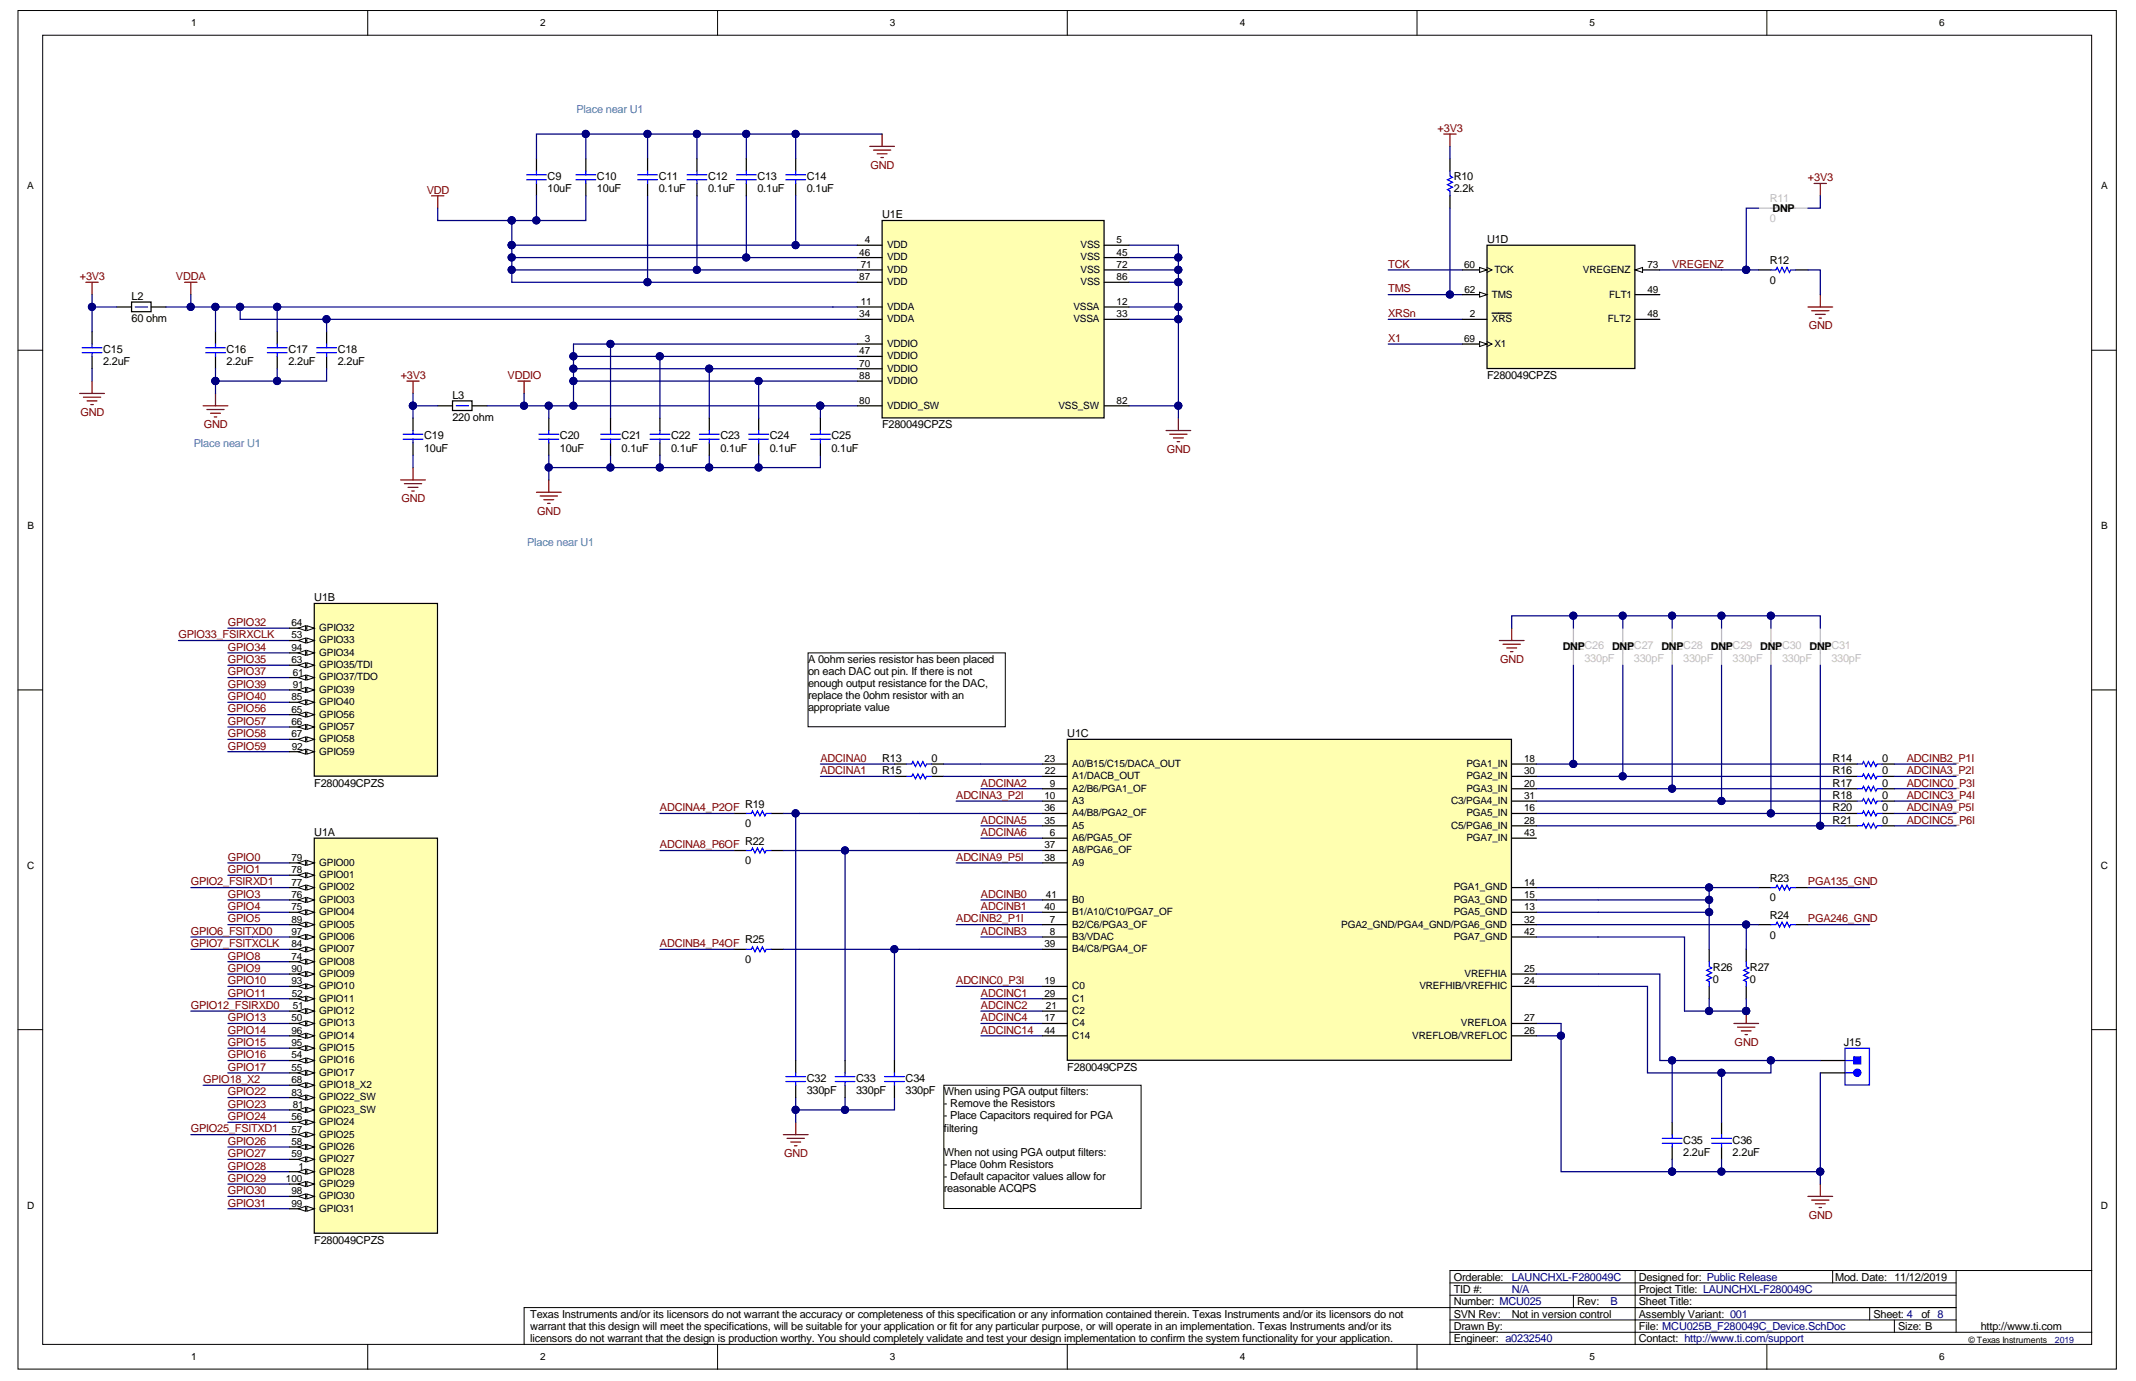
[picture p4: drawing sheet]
<svg xmlns="http://www.w3.org/2000/svg" width="432mm" height="279mm" viewBox="0 0 432 279" stroke-linecap="round" stroke-linejoin="round" font-family="sans-serif">
<defs><g id="words">
<g font-size="2.2" fill="#09f">
<text x="116.5" y="22.9">Place near U1</text>
<text x="39.2" y="90.3">Place near U1</text>
<text x="106.6" y="110.3">Place near U1</text>
</g>
<g font-size="2.2" fill="#800000">
<text x="290.6" y="26.7">+3V3</text>
<text x="176" y="34.1">GND</text>
<text x="86.3" y="39.1">VDD</text>
<text x="365.5" y="36.6">+3V3</text>
<text x="16.1" y="56.6">+3V3</text>
<text x="35.6" y="56.6">VDDA</text>
<text x="280.6" y="54.1">TCK</text>
<text x="280.6" y="59.1">TMS</text>
<text x="338" y="54.1">VREGENZ</text>
<text x="280.6" y="64.1">XRSn</text>
<text x="280.6" y="69.1">X1</text>
<text x="365.6" y="66.5">GND</text>
<text x="81" y="76.6">+3V3</text>
<text x="102.6" y="76.6">VDDIO</text>
<text x="16.3" y="84">GND</text>
<text x="41.2" y="86.5">GND</text>
<text x="235.9" y="91.5">GND</text>
<text x="81.1" y="101.5">GND</text>
<text x="108.6" y="104">GND</text>
<text x="36.1" y="129">GPIO33_FSIRXCLK</text>
<text x="46.1" y="126.5">GPIO32</text>
<text x="46.1" y="131.5">GPIO34</text>
<text x="46.1" y="134">GPIO35</text>
<text x="46.1" y="136.5">GPIO37</text>
<text x="303.2" y="133.9">GND</text>
<text x="46.1" y="139">GPIO39</text>
<text x="46.1" y="141.5">GPIO40</text>
<text x="46.1" y="144">GPIO56</text>
<text x="46.1" y="146.5">GPIO57</text>
<text x="46.1" y="149">GPIO58</text>
<text x="46.1" y="151.5">GPIO59</text>
<text x="165.8" y="154">ADCINA0</text>
<text x="385.5" y="154">ADCINB2_P1I</text>
<text x="165.8" y="156.4">ADCINA1</text>
<text x="193.3" y="161.4">ADCINA3_P2I</text>
<text x="198.3" y="158.9">ADCINA2</text>
<text x="385.5" y="156.4">ADCINA3_P2I</text>
<text x="385.5" y="158.9">ADCINC0_P3I</text>
<text x="385.5" y="161.4">ADCINC3_P4I</text>
<text x="133.4" y="163.9">ADCINA4_P2OF</text>
<text x="198.3" y="166.4">ADCINA5</text>
<text x="385.5" y="163.9">ADCINA9_P5I</text>
<text x="385.5" y="166.4">ADCINC5_P6I</text>
<text x="46.1" y="173.9">GPIO0</text>
<text x="133.4" y="171.4">ADCINA8_P6OF</text>
<text x="193.3" y="173.9">ADCINA9_P5I</text>
<text x="198.3" y="168.9">ADCINA6</text>
<text x="38.6" y="178.9">GPIO2_FSIRXD1</text>
<text x="46.1" y="176.4">GPIO1</text>
<text x="365.5" y="178.9">PGA135_GND</text>
<text x="46.1" y="181.4">GPIO3</text>
<text x="46.1" y="183.9">GPIO4</text>
<text x="198.3" y="181.4">ADCINB0</text>
<text x="198.3" y="183.9">ADCINB1</text>
<text x="38.6" y="188.9">GPIO6_FSITXD0</text>
<text x="38.6" y="191.4">GPIO7_FSITXCLK</text>
<text x="46.1" y="186.4">GPIO5</text>
<text x="133.4" y="191.4">ADCINB4_P4OF</text>
<text x="193.3" y="186.4">ADCINB2_P1I</text>
<text x="198.3" y="188.9">ADCINB3</text>
<text x="365.5" y="186.4">PGA246_GND</text>
<text x="46.1" y="193.9">GPIO8</text>
<text x="46.1" y="196.4">GPIO9</text>
<text x="38.6" y="203.9">GPIO12_FSIRXD0</text>
<text x="46.1" y="198.9">GPIO10</text>
<text x="46.1" y="201.4">GPIO11</text>
<text x="193.3" y="198.9">ADCINC0_P3I</text>
<text x="198.3" y="201.4">ADCINC1</text>
<text x="198.3" y="203.9">ADCINC2</text>
<text x="46.1" y="206.4">GPIO13</text>
<text x="46.1" y="208.9">GPIO14</text>
<text x="198.3" y="206.4">ADCINC4</text>
<text x="198.3" y="208.9">ADCINC14</text>
<text x="46.1" y="211.4">GPIO15</text>
<text x="46.1" y="213.9">GPIO16</text>
<text x="350.7" y="211.3">GND</text>
<text x="41.1" y="218.8">GPIO18_X2</text>
<text x="46.1" y="216.4">GPIO17</text>
<text x="46.1" y="221.3">GPIO22</text>
<text x="46.1" y="223.8">GPIO23</text>
<text x="46.1" y="226.3">GPIO24</text>
<text x="38.6" y="228.8">GPIO25_FSITXD1</text>
<text x="46.1" y="231.3">GPIO26</text>
<text x="46.1" y="233.8">GPIO27</text>
<text x="158.5" y="233.8">GND</text>
<text x="46.1" y="236.3">GPIO28</text>
<text x="46.1" y="238.8">GPIO29</text>
<text x="46.1" y="241.3">GPIO30</text>
<text x="46.1" y="243.8">GPIO31</text>
<text x="365.6" y="246.3">GND</text>
</g>
<g font-size="2.2">
<text x="110.7" y="38.9">10uF</text>
<text x="110.7" y="36.4">C9</text>
<text x="120.7" y="38.9">10uF</text>
<text x="120.7" y="36.4">C10</text>
<text x="133.2" y="38.9">0.1uF</text>
<text x="133.2" y="36.4">C11</text>
<text x="143.1" y="38.9">0.1uF</text>
<text x="143.1" y="36.4">C12</text>
<text x="153.1" y="38.9">0.1uF</text>
<text x="153.1" y="36.4">C13</text>
<text x="163.1" y="38.9">0.1uF</text>
<text x="163.1" y="36.4">C14</text>
<text x="293.9" y="38.9">2.2k</text>
<text x="293.9" y="36.4">R10</text>
<text x="178.3" y="44.1">U1E</text>
<text x="358.3" y="42.8">DNP</text>
<text x="300.6" y="49.1">U1D</text>
<text x="357.8" y="53.4">R12</text>
<text x="357.8" y="57.4">0</text>
<text x="26.6" y="65.1">60 ohm</text>
<text x="26.6" y="60.6">L2</text>
<text x="20.9" y="71.3">C15</text>
<text x="45.8" y="71.3">C16</text>
<text x="58.3" y="71.3">C17</text>
<text x="68.3" y="71.3">C18</text>
<text x="20.9" y="73.8">2.2uF</text>
<text x="45.8" y="73.8">2.2uF</text>
<text x="58.3" y="73.8">2.2uF</text>
<text x="68.3" y="73.8">2.2uF</text>
<text x="300.6" y="76.6">F280049CPZS</text>
<text x="91.5" y="80.6">L3</text>
<text x="85.7" y="88.8">C19</text>
<text x="91.5" y="85.1">220 ohm</text>
<text x="113.2" y="88.8">C20</text>
<text x="125.7" y="88.8">C21</text>
<text x="135.6" y="88.8">C22</text>
<text x="145.6" y="88.8">C23</text>
<text x="155.6" y="88.8">C24</text>
<text x="168.1" y="88.8">C25</text>
<text x="178.3" y="86.6">F280049CPZS</text>
<text x="85.7" y="91.3">10uF</text>
<text x="113.2" y="91.3">10uF</text>
<text x="125.7" y="91.3">0.1uF</text>
<text x="135.6" y="91.3">0.1uF</text>
<text x="145.6" y="91.3">0.1uF</text>
<text x="155.6" y="91.3">0.1uF</text>
<text x="168.1" y="91.3">0.1uF</text>
<text x="63.5" y="121.5">U1B</text>
<text x="315.9" y="131.4">DNPC26</text>
<text x="325.9" y="131.4">DNPC27</text>
<text x="335.9" y="131.4">DNPC28</text>
<text x="345.8" y="131.4">DNPC29</text>
<text x="355.8" y="131.4">DNPC30</text>
<text x="365.8" y="131.4">DNPC31</text>
<text x="163.3" y="133.9">A 0ohm series resistor has been placed</text>
<text x="163.3" y="136.4">on each DAC out pin. If there is not</text>
<text x="163.3" y="138.8">enough output resistance for the DAC,</text>
<text x="163.3" y="141.3">replace the 0ohm resistor with an</text>
<text x="163.3" y="143.7">appropriate value</text>
<text x="215.8" y="149">U1C</text>
<text x="178.3" y="154">R13</text>
<text x="188.3" y="154">0</text>
<text x="370.5" y="154">R14</text>
<text x="380.5" y="154">0</text>
<text x="63.5" y="158.9">F280049CPZS</text>
<text x="178.3" y="156.4">R15</text>
<text x="188.3" y="156.4">0</text>
<text x="370.5" y="156.4">R16</text>
<text x="370.5" y="158.9">R17</text>
<text x="370.5" y="161.4">R18</text>
<text x="380.5" y="156.4">0</text>
<text x="380.5" y="158.9">0</text>
<text x="380.5" y="161.4">0</text>
<text x="150.6" y="167.2">0</text>
<text x="150.6" y="163.2">R19</text>
<text x="370.5" y="163.9">R20</text>
<text x="370.5" y="166.4">R21</text>
<text x="380.5" y="163.9">0</text>
<text x="380.5" y="166.4">0</text>
<text x="63.5" y="168.9">U1A</text>
<text x="150.6" y="170.7">R22</text>
<text x="150.6" y="174.7">0</text>
<text x="357.8" y="178.2">R23</text>
<text x="357.8" y="185.7">R24</text>
<text x="357.8" y="182.2">0</text>
<text x="150.6" y="190.6">R25</text>
<text x="357.8" y="189.6">0</text>
<text x="150.6" y="194.6">0</text>
<text x="346.3" y="196.1">R26</text>
<text x="353.8" y="196.1">R27</text>
<text x="346.3" y="198.6">0</text>
<text x="353.8" y="198.6">0</text>
<text x="372.7" y="211.4">J15</text>
<text x="163.1" y="221.1">330pF</text>
<text x="163.1" y="218.6">C32</text>
<text x="173.1" y="221.1">330pF</text>
<text x="173.1" y="218.6">C33</text>
<text x="183.1" y="221.1">330pF</text>
<text x="183.1" y="218.6">C34</text>
<text x="190.8" y="221.3">When using PGA output filters:</text>
<text x="215.8" y="216.4">F280049CPZS</text>
<text x="190.8" y="223.7">- Remove the Resistors</text>
<text x="190.8" y="226.2">- Place Capacitors required for PGA</text>
<text x="190.8" y="228.6">filtering</text>
<text x="190.8" y="233.5">When not using PGA output filters:</text>
<text x="340.3" y="233.6">2.2uF</text>
<text x="340.3" y="231.1">C35</text>
<text x="350.3" y="233.6">2.2uF</text>
<text x="350.3" y="231.1">C36</text>
<text x="190.8" y="236">- Place 0ohm Resistors</text>
<text x="190.8" y="238.4">- Default capacitor values allow for</text>
<text x="190.8" y="240.9">reasonable ACQPS</text>
<text x="63.5" y="251.3">F280049CPZS</text>
<text x="293.9" y="263.8">Number: MCU025</text>
<text x="293.9" y="261.3">TID #:</text>
<text x="293.9" y="258.8">Orderable:</text>
<text x="318.8" y="263.8">Rev:</text>
<text x="331.3" y="263.8">Sheet Title:</text>
<text x="331.3" y="261.3">Project Title: LAUNCHXL-F280049C</text>
<text x="331.3" y="258.8">Designed for: Public Release</text>
<text x="371" y="258.8">Mod. Date: 11/12/2019</text>
<text x="107.2" y="266.2">Texas Instruments and/or its licensors do not warrant the accuracy or completeness of this specification or any information contained therein. Texas Instruments and/or its licensors do not</text>
<text x="107.2" y="268.7">warrant that this design will meet the specifications, will be suitable for your application or fit for any particular purpose, or will operate in an implementation. Texas Instruments and/or its</text>
<text x="293.9" y="268.8">Drawn By:</text>
<text x="293.9" y="266.3">SVN Rev:</text>
<text x="305.6" y="266.3">Not in version control</text>
<text x="331.3" y="268.8">File: MCU025B_F280049C_Device.SchDoc</text>
<text x="331.3" y="266.3">Assembly Variant: 001</text>
<text x="378.7" y="266.3">Sheet: 4</text>
<text x="383.7" y="268.8">Size: B</text>
<text x="388.4" y="266.3">of 8</text>
<text x="400.4" y="268.8">http://www.ti.com</text>
<text x="107.2" y="271.1">licensors do not warrant that the design is production worthy. You should completely validate and test your design implementation to confirm the system functionality for your application.</text>
<text x="293.9" y="271.3">Engineer: a0232540</text>
<text x="331.3" y="271.3">Contact: http://www.ti.com/support</text>
</g>
<g font-size="2.2" fill="#c0bebc">
<text x="357.8" y="40.9">R11</text>
<text x="357.8" y="44.9">0</text>
<text x="320.3" y="133.7">330pF</text>
<text x="330.3" y="133.7">330pF</text>
<text x="340.3" y="133.7">330pF</text>
<text x="350.3" y="133.7">330pF</text>
<text x="360.2" y="133.7">330pF</text>
<text x="370.2" y="133.7">330pF</text>
</g>
<g font-size="2.2" fill="#000080">
<text x="305.6" y="261.3">N/A</text>
<text x="305.6" y="258.8">LAUNCHXL-F280049C</text>
<text x="325.6" y="263.8">B</text>
</g>
<g font-size="2">
<text x="38.6" y="5.3">1</text>
<text x="109.2" y="5.3">2</text>
<text x="179.9" y="5.3">3</text>
<text x="250.6" y="5.3">4</text>
<text x="321.3" y="5.3">5</text>
<text x="392" y="5.3">6</text>
<text x="5.5" y="38.3">A</text>
<text x="424.7" y="38.3">A</text>
<text x="173.7" y="51.6">46</text>
<text x="174.8" y="49.1">4</text>
<text x="179.3" y="52.6">VDD</text>
<text x="179.3" y="50.1">VDD</text>
<text x="218.5" y="50.1">VSS</text>
<text x="218.5" y="52.6">VSS</text>
<text x="225.7" y="49.1">5</text>
<text x="225.7" y="51.6">45</text>
<text x="173.7" y="56.6">87</text>
<text x="174" y="54.1">71</text>
<text x="179.3" y="57.6">VDD</text>
<text x="179.3" y="55.1">VDD</text>
<text x="218.5" y="55.1">VSS</text>
<text x="218.5" y="57.6">VSS</text>
<text x="225.7" y="54.1">72</text>
<text x="225.7" y="56.6">86</text>
<text x="296" y="54.1">60</text>
<text x="296" y="59.1">62</text>
<text x="302.1" y="55.1">TCK</text>
<text x="320" y="55.1">VREGENZ</text>
<text x="333" y="59.1">49</text>
<text x="333" y="54.1">73</text>
<text x="173.7" y="64.1">34</text>
<text x="174" y="61.6">11</text>
<text x="179.3" y="62.6">VDDA</text>
<text x="179.3" y="65.1">VDDA</text>
<text x="217" y="62.6">VSSA</text>
<text x="217" y="65.1">VSSA</text>
<text x="225.7" y="61.6">12</text>
<text x="225.7" y="64.1">33</text>
<text x="297.1" y="64.1">2</text>
<text x="301.6" y="60.1">TMS</text>
<text x="301.6" y="65.1">XRS</text>
<text x="325.1" y="65.1">FLT2</text>
<text x="325.3" y="60.1">FLT1</text>
<text x="333" y="64.1">48</text>
<text x="173.7" y="71.6">47</text>
<text x="174.8" y="69.1">3</text>
<text x="179.3" y="70.1">VDDIO</text>
<text x="296" y="69.1">69</text>
<text x="302.1" y="70.1">X1</text>
<text x="173.7" y="76.6">88</text>
<text x="173.7" y="74.1">70</text>
<text x="179.3" y="77.6">VDDIO</text>
<text x="179.3" y="75.1">VDDIO</text>
<text x="179.3" y="72.6">VDDIO</text>
<text x="173.7" y="81.6">80</text>
<text x="179.3" y="82.6">VDDIO_SW</text>
<text x="214" y="82.6">VSS_SW</text>
<text x="225.7" y="81.6">82</text>
<text x="5.5" y="106.9">B</text>
<text x="424.8" y="106.9">B</text>
<text x="58.9" y="129">53</text>
<text x="58.9" y="126.5">64</text>
<text x="58.9" y="131.5">94</text>
<text x="64.5" y="130">GPIO33</text>
<text x="64.5" y="127.5">GPIO32</text>
<text x="58.9" y="134">63</text>
<text x="59.2" y="136.5">61</text>
<text x="64.5" y="135">GPIO35/TDI</text>
<text x="64.5" y="132.5">GPIO34</text>
<text x="64.5" y="137.5">GPIO37/TDO</text>
<text x="58.9" y="144">65</text>
<text x="58.9" y="141.5">85</text>
<text x="59.2" y="139">91</text>
<text x="64.5" y="140">GPIO39</text>
<text x="64.5" y="142.5">GPIO40</text>
<text x="58.9" y="149">67</text>
<text x="58.9" y="146.5">66</text>
<text x="64.5" y="150">GPIO58</text>
<text x="64.5" y="145">GPIO56</text>
<text x="64.5" y="147.5">GPIO57</text>
<text x="59" y="151.5">92</text>
<text x="64.5" y="152.5">GPIO59</text>
<text x="211.1" y="154">23</text>
<text x="216.8" y="155">A0/B15/C15/DACA_OUT</text>
<text x="296.4" y="155">PGA1_IN</text>
<text x="308.1" y="154">18</text>
<text x="211.1" y="161.5">10</text>
<text x="211.2" y="156.5">22</text>
<text x="212.2" y="159">9</text>
<text x="216.8" y="157.5">A1/DACB_OUT</text>
<text x="216.8" y="160">A2/B6/PGA1_OF</text>
<text x="296.4" y="157.5">PGA2_IN</text>
<text x="296.4" y="160">PGA3_IN</text>
<text x="308.1" y="156.5">30</text>
<text x="308.1" y="161.5">31</text>
<text x="308.1" y="159">20</text>
<text x="211.1" y="166.4">35</text>
<text x="211.1" y="164">36</text>
<text x="216.8" y="167.4">A5</text>
<text x="216.8" y="165">A4/B8/PGA2_OF</text>
<text x="216.8" y="162.5">A3</text>
<text x="293.3" y="167.4">C5/PGA6_IN</text>
<text x="293.3" y="162.5">C3/PGA4_IN</text>
<text x="296.4" y="165">PGA5_IN</text>
<text x="308.1" y="166.4">28</text>
<text x="308.1" y="164">16</text>
<text x="58.9" y="173.9">79</text>
<text x="211.1" y="171.4">37</text>
<text x="211.1" y="173.9">38</text>
<text x="212.2" y="168.9">6</text>
<text x="216.8" y="169.9">A6/PGA5_OF</text>
<text x="216.8" y="172.4">A8/PGA6_OF</text>
<text x="296.4" y="169.9">PGA7_IN</text>
<text x="308.1" y="168.9">43</text>
<text x="5.5" y="175.6">C</text>
<text x="58.9" y="176.4">78</text>
<text x="58.9" y="178.9">77</text>
<text x="64.5" y="174.9">GPIO00</text>
<text x="64.5" y="177.4">GPIO01</text>
<text x="64.5" y="179.9">GPIO02</text>
<text x="216.8" y="174.9">A9</text>
<text x="293.9" y="179.9">PGA1_GND</text>
<text x="308.1" y="178.9">14</text>
<text x="424.7" y="175.6">C</text>
<text x="58.9" y="183.9">75</text>
<text x="58.9" y="181.4">76</text>
<text x="64.5" y="184.9">GPIO04</text>
<text x="64.5" y="182.4">GPIO03</text>
<text x="211.1" y="183.9">40</text>
<text x="211.4" y="181.4">41</text>
<text x="216.8" y="184.9">B1/A10/C10/PGA7_OF</text>
<text x="216.8" y="182.4">B0</text>
<text x="293.9" y="184.9">PGA5_GND</text>
<text x="293.9" y="182.4">PGA3_GND</text>
<text x="308.1" y="183.9">13</text>
<text x="308.1" y="181.4">15</text>
<text x="58.9" y="188.9">97</text>
<text x="58.9" y="186.4">89</text>
<text x="58.9" y="191.4">84</text>
<text x="64.5" y="189.9">GPIO06</text>
<text x="64.5" y="187.4">GPIO05</text>
<text x="211.1" y="191.4">39</text>
<text x="212.2" y="186.4">7</text>
<text x="212.2" y="188.9">8</text>
<text x="216.8" y="187.4">B2/C6/PGA3_OF</text>
<text x="216.8" y="189.9">B3/VDAC</text>
<text x="271.1" y="187.4">PGA2_GND/PGA4_GND/PGA6_GND</text>
<text x="293.9" y="189.9">PGA7_GND</text>
<text x="308.1" y="186.4">32</text>
<text x="308.1" y="188.9">42</text>
<text x="58.9" y="196.4">90</text>
<text x="58.9" y="193.9">74</text>
<text x="64.5" y="197.4">GPIO09</text>
<text x="64.5" y="192.4">GPIO07</text>
<text x="64.5" y="194.9">GPIO08</text>
<text x="216.8" y="192.4">B4/C8/PGA4_OF</text>
<text x="296.1" y="197.4">VREFHIA</text>
<text x="308.1" y="196.4">25</text>
<text x="58.9" y="198.9">93</text>
<text x="59" y="201.4">52</text>
<text x="59.2" y="203.9">51</text>
<text x="64.5" y="199.9">GPIO10</text>
<text x="64.5" y="202.4">GPIO11</text>
<text x="211.1" y="201.4">29</text>
<text x="211.1" y="198.9">19</text>
<text x="211.4" y="203.9">21</text>
<text x="216.8" y="202.4">C1</text>
<text x="216.8" y="199.9">C0</text>
<text x="286.9" y="199.9">VREFHIB/VREFHIC</text>
<text x="308.1" y="198.9">24</text>
<text x="58.9" y="208.9">96</text>
<text x="58.9" y="206.4">50</text>
<text x="64.5" y="209.9">GPIO14</text>
<text x="64.5" y="204.9">GPIO12</text>
<text x="64.5" y="207.4">GPIO13</text>
<text x="211.1" y="208.9">44</text>
<text x="211.1" y="206.4">17</text>
<text x="216.8" y="204.9">C2</text>
<text x="216.8" y="209.9">C14</text>
<text x="216.8" y="207.4">C4</text>
<text x="285.5" y="209.9">VREFLOB/VREFLOC</text>
<text x="295.3" y="207.4">VREFLOA</text>
<text x="308.1" y="208.9">26</text>
<text x="308.1" y="206.4">27</text>
<text x="58.9" y="211.4">95</text>
<text x="58.9" y="213.9">54</text>
<text x="64.5" y="212.4">GPIO15</text>
<text x="64.5" y="214.9">GPIO16</text>
<text x="58.9" y="216.4">55</text>
<text x="58.9" y="221.4">83</text>
<text x="58.9" y="218.9">68</text>
<text x="64.5" y="217.4">GPIO17</text>
<text x="64.5" y="219.9">GPIO18_X2</text>
<text x="58.9" y="226.4">56</text>
<text x="59.2" y="223.9">81</text>
<text x="64.5" y="222.4">GPIO22_SW</text>
<text x="64.5" y="227.4">GPIO24</text>
<text x="64.5" y="224.9">GPIO23_SW</text>
<text x="58.9" y="228.9">57</text>
<text x="58.9" y="233.8">59</text>
<text x="58.9" y="231.3">58</text>
<text x="64.5" y="229.8">GPIO25</text>
<text x="64.5" y="232.3">GPIO26</text>
<text x="57.8" y="238.8">100</text>
<text x="60.3" y="236.3">1</text>
<text x="64.5" y="237.3">GPIO28</text>
<text x="64.5" y="239.8">GPIO29</text>
<text x="64.5" y="234.8">GPIO27</text>
<text x="5.5" y="244.2">D</text>
<text x="58.9" y="241.3">98</text>
<text x="58.9" y="243.8">99</text>
<text x="64.5" y="242.3">GPIO30</text>
<text x="64.5" y="244.8">GPIO31</text>
<text x="424.7" y="244.2">D</text>
<text x="38.6" y="274.9">1</text>
<text x="109.2" y="274.9">2</text>
<text x="179.9" y="274.9">3</text>
<text x="250.6" y="274.9">4</text>
<text x="321.3" y="274.9">5</text>
<text x="392" y="274.9">6</text>
</g>
<text font-size="1.8" x="397.9" y="271.3">© Texas Instruments</text>
<text font-size="1.8" fill="#000080" x="415.4" y="271.3">2019</text>
</g></defs>
<g fill="#fff" stroke="#000" stroke-width=".2">
<path d="M3.6 2.1h424.2v274.5h-424.2z"/>
<path d="M8.6 7.1h414.2v264.6h-414.2z"/>
</g>
<g fill="none" stroke="#000" stroke-width=".2">
<path d="M74.3 2.1v5M145.1 2.1v5M215.8 2.1v5M286.5 2.1v5M357.2 2.1v5M3.6 70.8h5M422.9 70.8h5M3.6 139.4h5M422.9 139.4h5M3.6 208.1h5M422.9 208.1h5M293.1 259.2h102.3"/>
<path d="M330.5 256.7h-37.4v15M370.5 256.7v2.5M395.4 256.7v12.5M422.9 256.7h-92.4v15M74.3 271.7v5M145.1 271.7v5M215.8 271.7v5M286.5 271.7v5M293.1 269.2h129.8M293.1 266.7h102.3M293.1 261.7h102.3M318.1 261.7v2.5"/>
<path d="M357.2 271.7v5M378 264.2v2.5M383 266.7v2.5M395.4 264.2h-289.4v7.5"/>
</g>
<g fill="none" stroke="#000080" stroke-width=".25">
<path d="M108.4 39.6v5h-4.9M118.4 39.6v5h-10M118.4 27.1v5M130.9 39.6v17.4h42.4M130.9 27.1h-22.5v5M140.9 39.6v14.9h32.4M140.9 27.1v5M150.9 39.6v12.4h22.4M150.9 27.1v5M160.9 39.6v10h12.4M160.9 27.1v5M178.3 27.1h-47.4v5"/>
<path d="M293.1 29.6v2.5M368 39.6v2.5h-2.5M18.6 59.5v2.5M38.6 59.5v2.5M88.5 42.1v2.5h15M103.5 49.6v7.4h27.4M103.5 54.5h37.4M103.5 49.6h57.4M103.5 52h47.4M103.5 44.6v5M228.2 57h10v5M228.2 49.6h10v7.4"/>
<path d="M228.2 54.5h10M228.2 52h10M280.6 59.5h15M280.6 54.5h15M293.1 42.1v17.4M335.5 54.5h20M355.5 42.1h-2.5v12.4M365.5 54.5h2.5v5M18.6 74.5v2.5M23.6 62h-5v5M33.6 62h139.7M43.6 62v5"/>
<path d="M43.6 74.5v5M48.6 62v2.5h124.7M56 62v5M56 74.5v2.5M66 74.5v2.5h-22.4M66 64.5v2.5M83.5 79.5v2.5h5M106 79.5v2.5M115.9 72h17.5M115.9 74.5h27.5M115.9 77h37.5M123.4 69.5h-7.5v12.5"/>
<path d="M173.3 74.5h-29.9v10M173.3 72h-39.9v12.5M173.3 69.5h-49.9v15M173.3 77h-19.9v7.5M228.2 62h10v22.5M228.2 64.5h10M280.6 64.5h15M280.6 69.5h15M83.5 92v2.5M98.5 82h67.3M110.9 92v5M110.9 82v2.5"/>
<path d="M123.4 92v2.5M133.4 92v2.5M143.4 92v2.5M165.8 92v2.5h-54.9M165.8 82v2.5M165.8 82h7.5M228.2 82h10M36.1 129.4h12.5M46.1 136.9h12.4M46.1 139.4h12.4M46.1 131.9h12.4M46.1 134.4h12.4"/>
<path d="M46.1 126.9h12.4M46.1 141.9h12.4M46.1 146.9h12.4M46.1 149.4h12.4M46.1 151.9h12.4M46.1 144.4h12.4M198.3 154.4h12.5M198.3 159.4h12.5M198.3 156.9h12.5M38.6 179.3h19.9M46.1 174.4h12.4M46.1 176.9h12.4"/>
<path d="M185.8 171.9h25M185.8 164.4h25M193.3 174.4h17.5M193.3 161.9h17.5M198.3 169.4h12.5M198.3 166.9h12.5M310.6 179.3h12.5M38.6 189.3h12.5M38.6 191.8h12.5M46.1 194.3h12.4M46.1 181.8h12.4M46.1 184.3h12.4"/>
<path d="M46.1 186.8h12.4M46.1 196.8h12.4M46.1 199.3h12.4M185.8 191.8h25M193.3 186.8h17.5M193.3 199.3h17.5M198.3 189.3h12.5M198.3 181.8h12.5M198.3 184.3h12.5M310.6 189.3h12.5M310.6 181.8h12.5M310.6 184.3h12.5"/>
<path d="M310.6 196.8h12.5M310.6 199.3h12.5M365.5 186.8h12.5M38.6 204.3h12.5M41.1 219.3h17.4M46.1 201.8h12.4M46.1 211.8h12.4M46.1 214.3h12.4M46.1 216.8h12.4M46.1 206.8h12.4M46.1 209.3h12.4M198.3 201.8h12.5"/>
<path d="M198.3 204.3h12.5M198.3 206.8h12.5M198.3 209.3h12.5M38.6 229.3h19.9M46.1 221.8h12.4M46.1 224.3h12.4M46.1 234.3h12.4M46.1 236.8h12.4M46.1 239.3h12.4M46.1 226.8h12.4M46.1 231.8h12.4M46.1 241.7h12.4"/>
<path d="M46.1 244.2h12.4"/>
</g>
<g fill="none" stroke="#000" stroke-width=".25">
<path d="M108.4 32.1v2.5M108.4 37.1v2.5M118.4 32.1v2.5M118.4 37.1v2.5M130.9 32.1v2.5M130.9 37.1v2.5M140.9 32.1v2.5M140.9 37.1v2.5M150.9 32.1v2.5M150.9 37.1v2.5M160.9 32.1v2.5M160.9 37.1v2.5"/>
<path d="M293.1 32.1v2.5M293.1 39.6v2.5M355.5 54.5h2.5M363 54.5h2.5M18.6 67v2.5M18.6 72v2.5M23.6 62h3M26.6 61h3.9v2h-3.9zM30.6 62h3M43.6 67v2.5M43.6 72v2.5M56 67v2.5"/>
<path d="M56 72v2.5M66 67v2.5M66 72v2.5M83.5 84.5v2.5M83.5 89.5v2.5M88.5 82h3M91.5 81h3.9v1.9h-3.9zM95.5 82h3M110.9 84.5v2.5M110.9 89.5v2.5M123.4 84.5v2.5M123.4 89.5v2.5"/>
<path d="M133.4 84.5v2.5M133.4 89.5v2.5M143.4 84.5v2.5M143.4 89.5v2.5M153.4 84.5v2.5M153.4 89.5v2.5M165.8 84.5v2.5M165.8 89.5v2.5M338 226.8v2.5M338 231.8v2.5M348 226.8v2.5M348 231.8v2.5"/>
</g>
<g fill="none" stroke="#00f" stroke-width=".25">
<path d="M106.5 36.3h3.9M106.5 35.3h3.9M108.4 34.6v.7M108.4 36.3v.8M116.4 36.3h4M116.4 35.3h4M118.4 34.6v.7M118.4 36.3v.8M128.9 36.3h4M128.9 35.3h4M130.9 34.6v.7M130.9 36.3v.8"/>
<path d="M138.9 36.3h4M138.9 35.3h4M140.9 34.6v.7M140.9 36.3v.8M148.9 36.3h4M148.9 35.3h4M150.9 34.6v.7M150.9 36.3v.8M158.9 36.3h4M158.9 35.3h4M160.9 34.6v.7M160.9 36.3v.8"/>
<path d="M293.1 34.6v1l.5 .2-1 .5 1 .5-1 .5 1 .5-1 .5 .5 .3v1M358 54.5h1l.2-.5 .5 1 .5-1 .5 1 .5-1 .5 1 .3-.5h1M16.6 70.3h4M16.6 71.3h4M18.6 69.5v.8M18.6 71.3v.7M27.3 62h2.5M41.6 70.3h4M41.6 71.3h4M43.6 69.5v.8M43.6 71.3v.7M54 70.3h4"/>
<path d="M54 71.3h4M56 69.5v.8M56 71.3v.7M64 70.3h4M64 71.3h4M66 69.5v.8M66 71.3v.7M81.5 88.7h4M81.5 87.7h4M83.5 87v.7M83.5 88.7v.8M92.2 82h2.5"/>
<path d="M108.9 88.7h4M108.9 87.7h4M110.9 87v.7M110.9 88.7v.8M121.4 88.7h4M121.4 87.7h4M123.4 87v.7M123.4 88.7v.8M131.4 88.7h4M131.4 87.7h4M133.4 87v.7M133.4 88.7v.8"/>
<path d="M141.4 88.7h4M141.4 87.7h4M143.4 87v.7M143.4 88.7v.8M151.4 88.7h4M151.4 87.7h4M153.4 87v.7M153.4 88.7v.8M163.8 88.7h4M163.8 87.7h4M165.8 87v.7M165.8 88.7v.8"/>
<path d="M336 230h4M336 231h4M338 229.3v.7M338 231v.8M346 230h4M346 231h4M348 229.3v.7M348 231v.8"/>
</g>
<g fill="none" stroke="#800000" stroke-width=".25">
<path d="M87.2 39.6h2.5M88.5 39.6v2.5M175.8 29.6h5M176.6 30.3h3.5M177.3 31.1h2M178.1 31.8h.5M178.3 27.1v2.5M291.9 27.1h2.5M293.1 27.1v2.5M366.7 37.1h2.5M368 37.1v2.5M17.4 57h2.5"/>
<path d="M18.6 57v2.5M37.3 57h2.5M38.6 57v2.5M368 59.5v2.5M16.1 79.5h5M18.6 77v2.5M43.6 79.5v2.5M82.2 77h2.5M83.5 77v2.5M104.7 77h2.5M106 77v2.5M365.5 62h5"/>
<path d="M366.2 62.8h3.5M367 63.5h2M367.7 64.3h.5M16.9 80.3h3.5M17.6 81h2M18.4 81.8h.5M41.1 82h5M41.8 82.7h3.5M42.6 83.5h2M43.3 84.2h.5M81 97h5M81.7 97.7h3.5"/>
<path d="M82.5 98.5h2M83.2 99.2h.5M83.5 94.5v2.5M108.4 99.5h5M110.9 97v2.5M235.7 87h5M236.5 87.7h3.5M237.2 88.5h2M238 89.2h.5M238.2 84.5v2.5M109.2 100.2h3.5M109.9 101h2"/>
<path d="M110.7 101.7h.5"/>
</g>
<g fill="#000080" stroke="#000080" stroke-width=".2">
<circle cx="160.8" cy="49.5" r=".72"/>
<circle cx="150.8" cy="52" r=".72"/>
<circle cx="140.9" cy="54.5" r=".72"/>
<circle cx="130.9" cy="57" r=".72"/>
<circle cx="130.9" cy="27.1" r=".72"/>
<circle cx="140.9" cy="27.1" r=".72"/>
<circle cx="150.8" cy="27.1" r=".72"/>
<circle cx="160.8" cy="27.1" r=".72"/>
<circle cx="143.4" cy="94.5" r=".72"/>
<circle cx="133.4" cy="94.5" r=".72"/>
<circle cx="123.4" cy="94.5" r=".72"/>
<circle cx="143.4" cy="74.5" r=".72"/>
<circle cx="133.4" cy="72" r=".72"/>
<circle cx="123.4" cy="69.5" r=".72"/>
<circle cx="238.2" cy="62" r=".72"/>
<circle cx="238.2" cy="64.5" r=".72"/>
<circle cx="238.2" cy="82" r=".72"/>
<circle cx="103.4" cy="49.5" r=".72"/>
<circle cx="103.4" cy="52" r=".72"/>
<circle cx="103.4" cy="54.5" r=".72"/>
<circle cx="103.4" cy="44.5" r=".72"/>
<circle cx="108.4" cy="44.5" r=".72"/>
<circle cx="118.4" cy="27.1" r=".72"/>
<circle cx="165.8" cy="82" r=".72"/>
<circle cx="110.9" cy="94.5" r=".72"/>
<circle cx="153.3" cy="94.5" r=".72"/>
<circle cx="238.2" cy="57" r=".72"/>
<circle cx="238.2" cy="52" r=".72"/>
<circle cx="238.2" cy="54.5" r=".72"/>
<circle cx="293.1" cy="59.5" r=".72"/>
<circle cx="353" cy="54.5" r=".72"/>
<circle cx="83.5" cy="82" r=".72"/>
<circle cx="18.6" cy="62" r=".72"/>
<circle cx="43.5" cy="77" r=".72"/>
<circle cx="115.9" cy="82" r=".72"/>
<circle cx="110.9" cy="82" r=".72"/>
<circle cx="105.9" cy="82" r=".72"/>
<circle cx="115.9" cy="72" r=".72"/>
<circle cx="115.9" cy="74.5" r=".72"/>
<circle cx="115.9" cy="77" r=".72"/>
<circle cx="153.3" cy="77" r=".72"/>
<circle cx="56" cy="77" r=".72"/>
<circle cx="43.5" cy="62" r=".72"/>
<circle cx="66" cy="64.5" r=".72"/>
<circle cx="48.5" cy="62" r=".72"/>
<circle cx="38.5" cy="62" r=".72"/>
<circle cx="56" cy="62" r=".72"/>
</g>
<path d="M355.5 42.1h3.5l.2-.5 .5 1 .5-1 .5 1 .5-1 .5 1 .3-.5h3.5" fill="none" stroke="#c0bebc" stroke-width=".25"/>
<path d="M373 211.8h4.9v7.4h-4.9z" fill="#fff" stroke="#00f" stroke-width=".25"/>
<path d="M150.9 171.9h1l.2-.5 .5 1 .5-1 .5 1 .5-1 .5 1 .3-.5h1M150.9 164.4h1l.2-.5 .5 1 .5-1 .5 1 .5-1 .5 1 .3-.5h1M358 179.3h1l.2-.5 .5 1 .5-1 .5 1 .5-1 .5 1 .3-.5h1M150.9 191.8h1l.2-.5 .5 1 .5-1 .5 1 .5-1 .5 1 .3-.5h1M345.5 194.3v1l.5 .3-1 .5 1 .5-1 .5 1 .5-1 .5 .5 .2v1M353 194.3v1l.5 .3-1 .5 1 .5-1 .5 1 .5-1 .5 .5 .2v1M358 186.8h1l.2-.5 .5 1 .5-1 .5 1 .5-1 .5 1 .3-.5h1M373 216.8h1.7M373 214.3h1.7" fill="none" stroke="#00f" stroke-width=".25"/>
<circle cx="375.4" cy="216.8" r=".72" fill="#00f" stroke="#00f" stroke-width=".25"/>
<g fill="none" stroke="#000" stroke-width=".25">
<path d="M148.4 171.9h2.5M148.4 164.4h2.5M155.9 171.9h2.5M155.9 164.4h2.5M355.5 179.3h2.5M363 179.3h2.5M148.4 191.8h2.5M155.9 191.8h2.5M345.5 191.8v2.5M345.5 199.3v2.5M353 191.8v2.5M353 199.3v2.5"/>
<path d="M355.5 186.8h2.5M363 186.8h2.5M368 214.3h5M368 216.8h5"/>
</g>
<path d="M374.7 213.5h1.5v1.5h-1.5z" fill="#00f" stroke="#00f" stroke-width=".2"/>
<g fill="none" stroke="#800000" stroke-width=".25">
<path d="M350.5 206.8h5M351.3 207.6h3.5M352 208.3h2M352.8 209.1h.5M353 204.3v2.5M158.4 229.3h4.9M159.1 230h3.5M159.9 230.8h2M160.6 231.5h.5M160.9 226.8v2.5M368 239.3v2.4M365.5 241.7h5"/>
<path d="M366.2 242.5h3.5M367 243.2h2M367.7 244h.5"/>
</g>
<g fill="none" stroke="#000080" stroke-width=".25">
<path d="M153.4 92v2.5M133.4 164.4h15M133.4 171.9h15M158.4 164.4h2.5M158.4 171.9h12.4M185.8 171.9h-15v42.4M185.8 164.4h-24.9v49.9M323.1 179.3h22.4v12.5M345.5 179.3h10M365.5 179.3h12.5M133.4 191.8h15M158.4 191.8h22.4"/>
<path d="M185.8 191.8h-5v22.5M310.6 186.8h42.4M323.1 196.8h12.4v17.5h22.5M323.1 199.3h9.9v17.5h25v-2.5h10M323.1 181.8h22.4M355.5 186.8h-2.5v5M338 214.3v12.5M345.5 201.8v2.5M348 216.8v10M353 201.8v2.5h-12.5M160.9 221.8v2.5h19.9v-2.5M160.9 224.3v2.5"/>
<path d="M170.8 221.8v2.5M338 234.3v2.5h30"/>
</g>
<g fill="#000080" stroke="#000080" stroke-width=".2">
<circle cx="338" cy="236.7" r=".72"/>
<circle cx="348" cy="236.7" r=".72"/>
<circle cx="368" cy="236.7" r=".72"/>
<circle cx="338" cy="214.3" r=".72"/>
<circle cx="358" cy="214.3" r=".72"/>
<circle cx="348" cy="216.8" r=".72"/>
<circle cx="353" cy="186.8" r=".72"/>
<circle cx="353" cy="204.3" r=".72"/>
<circle cx="153.3" cy="94.5" r=".72"/>
<circle cx="180.8" cy="191.8" r=".72"/>
<circle cx="170.8" cy="171.8" r=".72"/>
<circle cx="160.8" cy="164.3" r=".72"/>
<circle cx="160.8" cy="224.3" r=".72"/>
<circle cx="170.8" cy="224.3" r=".72"/>
<circle cx="345.5" cy="204.3" r=".72"/>
<circle cx="345.5" cy="179.3" r=".72"/>
<circle cx="345.5" cy="181.8" r=".72"/>
<circle cx="345.5" cy="184.3" r=".72"/>
</g>
<path d="M190.8 219.3h39.9v24.9h-39.9z" fill="#fff" stroke="#000" stroke-width=".2"/>
<g fill="none" stroke="#000080" stroke-width=".25">
<path d="M83.5 82v2.5M305.6 126.9v-2.5h62.4v2.5M318.1 124.4v2.5M318.1 134.4v20M328.1 124.4v2.5M328.1 134.4v22.5M338 124.4v2.5M338 134.4v25M348 124.4v2.5M348 134.4v27.5M358 124.4v2.5M358 134.4v30"/>
<path d="M368 134.4v32.5M165.8 154.4h15M165.8 156.9h15M190.8 154.4h7.5M190.8 156.9h7.5M310.6 154.4h62.4M310.6 156.9h62.4M310.6 159.4h62.4M383 154.4h12.4M383 156.9h12.4M383 159.4h12.4M310.6 161.9h62.4"/>
<path d="M310.6 164.4h62.4M310.6 166.9h62.4M383 161.9h12.4M383 164.4h12.4M383 166.9h12.4M323.1 189.3h17.4v15M323.1 184.3h22.4M310.6 206.8h5v30h22.4M310.6 209.3h5M368 216.8v22.5M348 234.3v2.5"/>
</g>
<g fill="#000080" stroke="#000080" stroke-width=".2">
<circle cx="83.5" cy="82" r=".72"/>
<circle cx="345.5" cy="184.3" r=".72"/>
<circle cx="315.6" cy="209.3" r=".72"/>
<circle cx="338" cy="236.7" r=".72"/>
<circle cx="368" cy="236.7" r=".72"/>
<circle cx="348" cy="236.7" r=".72"/>
<circle cx="318" cy="154.4" r=".72"/>
<circle cx="328" cy="156.9" r=".72"/>
<circle cx="338" cy="159.4" r=".72"/>
<circle cx="348" cy="161.8" r=".72"/>
<circle cx="358" cy="164.3" r=".72"/>
<circle cx="368" cy="166.8" r=".72"/>
<circle cx="318" cy="124.4" r=".72"/>
<circle cx="328" cy="124.4" r=".72"/>
<circle cx="338" cy="124.4" r=".72"/>
<circle cx="348" cy="124.4" r=".72"/>
<circle cx="358" cy="124.4" r=".72"/>
</g>
<g fill="none" stroke="#c0bebc" stroke-width=".25">
<path d="M316.1 130.2h4M316.1 131.2h4M318.1 126.9v3.3M318.1 131.2v3.2M326.1 130.2h4M326.1 131.2h4M328.1 126.9v3.3M328.1 131.2v3.2M336 130.2h4M336 131.2h4M338 126.9v3.3M338 131.2v3.2"/>
<path d="M346 130.2h4M346 131.2h4M348 126.9v3.3M348 131.2v3.2M356 130.2h4M356 131.2h4M358 126.9v3.3M358 131.2v3.2M366 130.2h4M366 131.2h4M368 126.9v3.3M368 131.2v3.2"/>
</g>
<g fill="none" stroke="#000" stroke-width=".25">
<path d="M180.8 154.4h2.5M180.8 156.9h2.5M188.3 154.4h2.5M188.3 156.9h2.5M373 154.4h2.5M373 156.9h2.5M373 159.4h2.5M380.5 154.4h2.5M380.5 156.9h2.5M380.5 159.4h2.5M373 161.9h2.5M373 164.4h2.5"/>
<path d="M373 166.9h2.5M380.5 161.9h2.5M380.5 164.4h2.5M380.5 166.9h2.5"/>
</g>
<path d="M183.3 154.4h1l.3-.5 .5 1 .5-1 .5 1 .5-1 .5 1 .2-.5h1M183.3 156.9h1l.3-.5 .5 1 .5-1 .5 1 .5-1 .5 1 .2-.5h1M375.5 154.4h1l.2-.5 .5 1 .5-1 .5 1 .5-1 .5 1 .3-.5h1M375.5 156.9h1l.2-.5 .5 1 .5-1 .5 1 .5-1 .5 1 .3-.5h1M375.5 159.4h1l.2-.5 .5 1 .5-1 .5 1 .5-1 .5 1 .3-.5h1M375.5 161.9h1l.2-.5 .5 1 .5-1 .5 1 .5-1 .5 1 .3-.5h1M375.5 164.4h1l.2-.5 .5 1 .5-1 .5 1 .5-1 .5 1 .3-.5h1M375.5 166.9h1l.2-.5 .5 1 .5-1 .5 1 .5-1 .5 1 .3-.5h1" fill="none" stroke="#00f" stroke-width=".25"/>
<path d="M303.1 129.4h5M303.8 130.2h3.5M304.6 130.9h2M305.3 131.7h.5M305.6 126.9v2.5" fill="none" stroke="#800000" stroke-width=".25"/>
<path d="M163.3 131.9h39.9v14.9h-39.9z" fill="#fff" stroke="#000" stroke-width=".2"/>
<path d="M48.6 129.4h9.9M51.1 191.8h7.4M51.1 189.3h7.4M51.1 204.3h7.4" fill="none" stroke="#000080" stroke-width=".25"/>
<path d="M160.9 214.3v2.5M160.9 219.3v2.5M170.8 214.3v2.5M170.8 219.3v2.5M180.8 214.3v2.5M180.8 219.3v2.5" fill="none" stroke="#000" stroke-width=".25"/>
<path d="M158.9 217.5h4M158.9 218.5h4M160.9 216.8v.7M160.9 218.5v.8M168.8 217.5h4M168.8 218.5h4M170.8 216.8v.7M170.8 218.5v.8M178.8 217.5h4M178.8 218.5h4M180.8 216.8v.7M180.8 218.5v.8" fill="none" stroke="#00f" stroke-width=".25"/>
<path d="M63.5 169.4h24.9v79.8h-24.9z" fill="#ffffb0" stroke="#000" stroke-width=".25"/>
<path d="M58.5 189.3h5" fill="none" stroke="#000" stroke-width=".25"/>
<path d="M62 188.8l1.5 .5-1.5 .5z" fill="#fff"/>
<path d="M62 188.8l1.5 .5-1.5 .5z" fill="none" stroke="#000" stroke-width=".2"/>
<path d="M60.3 189.3l1.5-.5v1z" fill="#fff"/>
<path d="M60.3 189.3l1.5-.5v1z" fill="none" stroke="#000" stroke-width=".2"/>
<path d="M58.5 209.3h5" fill="none" stroke="#000" stroke-width=".25"/>
<path d="M62 208.8l1.5 .5-1.5 .5z" fill="#fff"/>
<path d="M62 208.8l1.5 .5-1.5 .5z" fill="none" stroke="#000" stroke-width=".2"/>
<path d="M60.3 209.3l1.5-.5v1z" fill="#fff"/>
<path d="M60.3 209.3l1.5-.5v1z" fill="none" stroke="#000" stroke-width=".2"/>
<path d="M58.5 211.8h5" fill="none" stroke="#000" stroke-width=".25"/>
<path d="M62 211.3l1.5 .5-1.5 .5z" fill="#fff"/>
<path d="M62 211.3l1.5 .5-1.5 .5z" fill="none" stroke="#000" stroke-width=".2"/>
<path d="M60.3 211.8l1.5-.5v1z" fill="#fff"/>
<path d="M60.3 211.8l1.5-.5v1z" fill="none" stroke="#000" stroke-width=".2"/>
<path d="M58.5 199.3h5" fill="none" stroke="#000" stroke-width=".25"/>
<path d="M62 198.8l1.5 .5-1.5 .5z" fill="#fff"/>
<path d="M62 198.8l1.5 .5-1.5 .5z" fill="none" stroke="#000" stroke-width=".2"/>
<path d="M60.3 199.3l1.5-.5v1z" fill="#fff"/>
<path d="M60.3 199.3l1.5-.5v1z" fill="none" stroke="#000" stroke-width=".2"/>
<path d="M58.5 174.4h5" fill="none" stroke="#000" stroke-width=".25"/>
<path d="M62 173.9l1.5 .5-1.5 .5z" fill="#fff"/>
<path d="M62 173.9l1.5 .5-1.5 .5z" fill="none" stroke="#000" stroke-width=".2"/>
<path d="M60.3 174.4l1.5-.5v1z" fill="#fff"/>
<path d="M60.3 174.4l1.5-.5v1z" fill="none" stroke="#000" stroke-width=".2"/>
<path d="M58.5 176.9h5" fill="none" stroke="#000" stroke-width=".25"/>
<path d="M62 176.4l1.5 .5-1.5 .5z" fill="#fff"/>
<path d="M62 176.4l1.5 .5-1.5 .5z" fill="none" stroke="#000" stroke-width=".2"/>
<path d="M60.3 176.9l1.5-.5v1z" fill="#fff"/>
<path d="M60.3 176.9l1.5-.5v1z" fill="none" stroke="#000" stroke-width=".2"/>
<path d="M58.5 186.8h5" fill="none" stroke="#000" stroke-width=".25"/>
<path d="M62 186.3l1.5 .5-1.5 .5z" fill="#fff"/>
<path d="M62 186.3l1.5 .5-1.5 .5z" fill="none" stroke="#000" stroke-width=".2"/>
<path d="M60.3 186.8l1.5-.5v1z" fill="#fff"/>
<path d="M60.3 186.8l1.5-.5v1z" fill="none" stroke="#000" stroke-width=".2"/>
<path d="M58.5 196.8h5" fill="none" stroke="#000" stroke-width=".25"/>
<path d="M62 196.3l1.5 .5-1.5 .5z" fill="#fff"/>
<path d="M62 196.3l1.5 .5-1.5 .5z" fill="none" stroke="#000" stroke-width=".2"/>
<path d="M60.3 196.8l1.5-.5v1z" fill="#fff"/>
<path d="M60.3 196.8l1.5-.5v1z" fill="none" stroke="#000" stroke-width=".2"/>
<path d="M58.5 204.3h5" fill="none" stroke="#000" stroke-width=".25"/>
<path d="M62 203.8l1.5 .5-1.5 .5z" fill="#fff"/>
<path d="M62 203.8l1.5 .5-1.5 .5z" fill="none" stroke="#000" stroke-width=".2"/>
<path d="M60.3 204.3l1.5-.5v1z" fill="#fff"/>
<path d="M60.3 204.3l1.5-.5v1z" fill="none" stroke="#000" stroke-width=".2"/>
<path d="M58.5 206.8h5" fill="none" stroke="#000" stroke-width=".25"/>
<path d="M62 206.3l1.5 .5-1.5 .5z" fill="#fff"/>
<path d="M62 206.3l1.5 .5-1.5 .5z" fill="none" stroke="#000" stroke-width=".2"/>
<path d="M60.3 206.8l1.5-.5v1z" fill="#fff"/>
<path d="M60.3 206.8l1.5-.5v1z" fill="none" stroke="#000" stroke-width=".2"/>
<path d="M58.5 191.8h5" fill="none" stroke="#000" stroke-width=".25"/>
<path d="M62 191.3l1.5 .5-1.5 .5z" fill="#fff"/>
<path d="M62 191.3l1.5 .5-1.5 .5z" fill="none" stroke="#000" stroke-width=".2"/>
<path d="M60.3 191.8l1.5-.5v1z" fill="#fff"/>
<path d="M60.3 191.8l1.5-.5v1z" fill="none" stroke="#000" stroke-width=".2"/>
<path d="M58.5 216.8h5" fill="none" stroke="#000" stroke-width=".25"/>
<path d="M62 216.3l1.5 .5-1.5 .5z" fill="#fff"/>
<path d="M62 216.3l1.5 .5-1.5 .5z" fill="none" stroke="#000" stroke-width=".2"/>
<path d="M60.3 216.8l1.5-.5v1z" fill="#fff"/>
<path d="M60.3 216.8l1.5-.5v1z" fill="none" stroke="#000" stroke-width=".2"/>
<path d="M58.5 179.3h5" fill="none" stroke="#000" stroke-width=".25"/>
<path d="M62 178.8l1.5 .5-1.5 .5z" fill="#fff"/>
<path d="M62 178.8l1.5 .5-1.5 .5z" fill="none" stroke="#000" stroke-width=".2"/>
<path d="M60.3 179.3l1.5-.5v1z" fill="#fff"/>
<path d="M60.3 179.3l1.5-.5v1z" fill="none" stroke="#000" stroke-width=".2"/>
<path d="M58.5 184.3h5" fill="none" stroke="#000" stroke-width=".25"/>
<path d="M62 183.8l1.5 .5-1.5 .5z" fill="#fff"/>
<path d="M62 183.8l1.5 .5-1.5 .5z" fill="none" stroke="#000" stroke-width=".2"/>
<path d="M60.3 184.3l1.5-.5v1z" fill="#fff"/>
<path d="M60.3 184.3l1.5-.5v1z" fill="none" stroke="#000" stroke-width=".2"/>
<path d="M58.5 194.3h5" fill="none" stroke="#000" stroke-width=".25"/>
<path d="M62 193.8l1.5 .5-1.5 .5z" fill="#fff"/>
<path d="M62 193.8l1.5 .5-1.5 .5z" fill="none" stroke="#000" stroke-width=".2"/>
<path d="M60.3 194.3l1.5-.5v1z" fill="#fff"/>
<path d="M60.3 194.3l1.5-.5v1z" fill="none" stroke="#000" stroke-width=".2"/>
<path d="M58.5 214.3h5" fill="none" stroke="#000" stroke-width=".25"/>
<path d="M62 213.8l1.5 .5-1.5 .5z" fill="#fff"/>
<path d="M62 213.8l1.5 .5-1.5 .5z" fill="none" stroke="#000" stroke-width=".2"/>
<path d="M60.3 214.3l1.5-.5v1z" fill="#fff"/>
<path d="M60.3 214.3l1.5-.5v1z" fill="none" stroke="#000" stroke-width=".2"/>
<path d="M58.5 201.8h5" fill="none" stroke="#000" stroke-width=".25"/>
<path d="M62 201.3l1.5 .5-1.5 .5z" fill="#fff"/>
<path d="M62 201.3l1.5 .5-1.5 .5z" fill="none" stroke="#000" stroke-width=".2"/>
<path d="M60.3 201.8l1.5-.5v1z" fill="#fff"/>
<path d="M60.3 201.8l1.5-.5v1z" fill="none" stroke="#000" stroke-width=".2"/>
<path d="M58.5 181.8h5" fill="none" stroke="#000" stroke-width=".25"/>
<path d="M62 181.3l1.5 .5-1.5 .5z" fill="#fff"/>
<path d="M62 181.3l1.5 .5-1.5 .5z" fill="none" stroke="#000" stroke-width=".2"/>
<path d="M60.3 181.8l1.5-.5v1z" fill="#fff"/>
<path d="M60.3 181.8l1.5-.5v1z" fill="none" stroke="#000" stroke-width=".2"/>
<path d="M58.5 221.8h5" fill="none" stroke="#000" stroke-width=".25"/>
<path d="M62 221.3l1.5 .5-1.5 .5z" fill="#fff"/>
<path d="M62 221.3l1.5 .5-1.5 .5z" fill="none" stroke="#000" stroke-width=".2"/>
<path d="M60.3 221.8l1.5-.5v1z" fill="#fff"/>
<path d="M60.3 221.8l1.5-.5v1z" fill="none" stroke="#000" stroke-width=".2"/>
<path d="M58.5 219.3h5" fill="none" stroke="#000" stroke-width=".25"/>
<path d="M62 218.8l1.5 .5-1.5 .5z" fill="#fff"/>
<path d="M62 218.8l1.5 .5-1.5 .5z" fill="none" stroke="#000" stroke-width=".2"/>
<path d="M60.3 219.3l1.5-.5v1z" fill="#fff"/>
<path d="M60.3 219.3l1.5-.5v1z" fill="none" stroke="#000" stroke-width=".2"/>
<path d="M58.5 241.7h5" fill="none" stroke="#000" stroke-width=".25"/>
<path d="M62 241.2l1.5 .5-1.5 .5z" fill="#fff"/>
<path d="M62 241.2l1.5 .5-1.5 .5z" fill="none" stroke="#000" stroke-width=".2"/>
<path d="M60.3 241.7l1.5-.5v1z" fill="#fff"/>
<path d="M60.3 241.7l1.5-.5v1z" fill="none" stroke="#000" stroke-width=".2"/>
<path d="M58.5 244.2h5" fill="none" stroke="#000" stroke-width=".25"/>
<path d="M62 243.7l1.5 .5-1.5 .5z" fill="#fff"/>
<path d="M62 243.7l1.5 .5-1.5 .5z" fill="none" stroke="#000" stroke-width=".2"/>
<path d="M60.3 244.2l1.5-.5v1z" fill="#fff"/>
<path d="M60.3 244.2l1.5-.5v1z" fill="none" stroke="#000" stroke-width=".2"/>
<path d="M58.5 226.8h5" fill="none" stroke="#000" stroke-width=".25"/>
<path d="M62 226.3l1.5 .5-1.5 .5z" fill="#fff"/>
<path d="M62 226.3l1.5 .5-1.5 .5z" fill="none" stroke="#000" stroke-width=".2"/>
<path d="M60.3 226.8l1.5-.5v1z" fill="#fff"/>
<path d="M60.3 226.8l1.5-.5v1z" fill="none" stroke="#000" stroke-width=".2"/>
<path d="M58.5 229.3h5" fill="none" stroke="#000" stroke-width=".25"/>
<path d="M62 228.8l1.5 .5-1.5 .5z" fill="#fff"/>
<path d="M62 228.8l1.5 .5-1.5 .5z" fill="none" stroke="#000" stroke-width=".2"/>
<path d="M60.3 229.3l1.5-.5v1z" fill="#fff"/>
<path d="M60.3 229.3l1.5-.5v1z" fill="none" stroke="#000" stroke-width=".2"/>
<path d="M58.5 236.8h5" fill="none" stroke="#000" stroke-width=".25"/>
<path d="M62 236.3l1.5 .5-1.5 .5z" fill="#fff"/>
<path d="M62 236.3l1.5 .5-1.5 .5z" fill="none" stroke="#000" stroke-width=".2"/>
<path d="M60.3 236.8l1.5-.5v1z" fill="#fff"/>
<path d="M60.3 236.8l1.5-.5v1z" fill="none" stroke="#000" stroke-width=".2"/>
<path d="M58.5 239.3h5" fill="none" stroke="#000" stroke-width=".25"/>
<path d="M62 238.8l1.5 .5-1.5 .5z" fill="#fff"/>
<path d="M62 238.8l1.5 .5-1.5 .5z" fill="none" stroke="#000" stroke-width=".2"/>
<path d="M60.3 239.3l1.5-.5v1z" fill="#fff"/>
<path d="M60.3 239.3l1.5-.5v1z" fill="none" stroke="#000" stroke-width=".2"/>
<path d="M58.5 224.3h5" fill="none" stroke="#000" stroke-width=".25"/>
<path d="M62 223.8l1.5 .5-1.5 .5z" fill="#fff"/>
<path d="M62 223.8l1.5 .5-1.5 .5z" fill="none" stroke="#000" stroke-width=".2"/>
<path d="M60.3 224.3l1.5-.5v1z" fill="#fff"/>
<path d="M60.3 224.3l1.5-.5v1z" fill="none" stroke="#000" stroke-width=".2"/>
<path d="M58.5 234.3h5" fill="none" stroke="#000" stroke-width=".25"/>
<path d="M62 233.8l1.5 .5-1.5 .5z" fill="#fff"/>
<path d="M62 233.8l1.5 .5-1.5 .5z" fill="none" stroke="#000" stroke-width=".2"/>
<path d="M60.3 234.3l1.5-.5v1z" fill="#fff"/>
<path d="M60.3 234.3l1.5-.5v1z" fill="none" stroke="#000" stroke-width=".2"/>
<path d="M58.5 231.8h5" fill="none" stroke="#000" stroke-width=".25"/>
<path d="M62 231.3l1.5 .5-1.5 .5z" fill="#fff"/>
<path d="M62 231.3l1.5 .5-1.5 .5z" fill="none" stroke="#000" stroke-width=".2"/>
<path d="M60.3 231.8l1.5-.5v1z" fill="#fff"/>
<path d="M60.3 231.8l1.5-.5v1z" fill="none" stroke="#000" stroke-width=".2"/>
<path d="M63.5 121.9h24.9v34.9h-24.9z" fill="#ffffb0" stroke="#000" stroke-width=".25"/>
<path d="M58.5 129.4h5" fill="none" stroke="#000" stroke-width=".25"/>
<path d="M62 128.9l1.5 .5-1.5 .5z" fill="#fff"/>
<path d="M62 128.9l1.5 .5-1.5 .5z" fill="none" stroke="#000" stroke-width=".2"/>
<path d="M60.3 129.4l1.5-.5v1z" fill="#fff"/>
<path d="M60.3 129.4l1.5-.5v1z" fill="none" stroke="#000" stroke-width=".2"/>
<path d="M58.5 149.4h5" fill="none" stroke="#000" stroke-width=".25"/>
<path d="M62 148.9l1.5 .5-1.5 .5z" fill="#fff"/>
<path d="M62 148.9l1.5 .5-1.5 .5z" fill="none" stroke="#000" stroke-width=".2"/>
<path d="M60.3 149.4l1.5-.5v1z" fill="#fff"/>
<path d="M60.3 149.4l1.5-.5v1z" fill="none" stroke="#000" stroke-width=".2"/>
<path d="M58.5 144.4h5" fill="none" stroke="#000" stroke-width=".25"/>
<path d="M62 143.9l1.5 .5-1.5 .5z" fill="#fff"/>
<path d="M62 143.9l1.5 .5-1.5 .5z" fill="none" stroke="#000" stroke-width=".2"/>
<path d="M60.3 144.4l1.5-.5v1z" fill="#fff"/>
<path d="M60.3 144.4l1.5-.5v1z" fill="none" stroke="#000" stroke-width=".2"/>
<path d="M58.5 126.9h5" fill="none" stroke="#000" stroke-width=".25"/>
<path d="M62 126.4l1.5 .5-1.5 .5z" fill="#fff"/>
<path d="M62 126.4l1.5 .5-1.5 .5z" fill="none" stroke="#000" stroke-width=".2"/>
<path d="M60.3 126.9l1.5-.5v1z" fill="#fff"/>
<path d="M60.3 126.9l1.5-.5v1z" fill="none" stroke="#000" stroke-width=".2"/>
<path d="M58.5 139.4h5" fill="none" stroke="#000" stroke-width=".25"/>
<path d="M62 138.9l1.5 .5-1.5 .5z" fill="#fff"/>
<path d="M62 138.9l1.5 .5-1.5 .5z" fill="none" stroke="#000" stroke-width=".2"/>
<path d="M60.3 139.4l1.5-.5v1z" fill="#fff"/>
<path d="M60.3 139.4l1.5-.5v1z" fill="none" stroke="#000" stroke-width=".2"/>
<path d="M58.5 151.9h5" fill="none" stroke="#000" stroke-width=".25"/>
<path d="M62 151.4l1.5 .5-1.5 .5z" fill="#fff"/>
<path d="M62 151.4l1.5 .5-1.5 .5z" fill="none" stroke="#000" stroke-width=".2"/>
<path d="M60.3 151.9l1.5-.5v1z" fill="#fff"/>
<path d="M60.3 151.9l1.5-.5v1z" fill="none" stroke="#000" stroke-width=".2"/>
<path d="M58.5 141.9h5" fill="none" stroke="#000" stroke-width=".25"/>
<path d="M62 141.4l1.5 .5-1.5 .5z" fill="#fff"/>
<path d="M62 141.4l1.5 .5-1.5 .5z" fill="none" stroke="#000" stroke-width=".2"/>
<path d="M60.3 141.9l1.5-.5v1z" fill="#fff"/>
<path d="M60.3 141.9l1.5-.5v1z" fill="none" stroke="#000" stroke-width=".2"/>
<path d="M58.5 134.4h5" fill="none" stroke="#000" stroke-width=".25"/>
<path d="M62 133.9l1.5 .5-1.5 .5z" fill="#fff"/>
<path d="M62 133.9l1.5 .5-1.5 .5z" fill="none" stroke="#000" stroke-width=".2"/>
<path d="M60.3 134.4l1.5-.5v1z" fill="#fff"/>
<path d="M60.3 134.4l1.5-.5v1z" fill="none" stroke="#000" stroke-width=".2"/>
<path d="M58.5 131.9h5" fill="none" stroke="#000" stroke-width=".25"/>
<path d="M62 131.4l1.5 .5-1.5 .5z" fill="#fff"/>
<path d="M62 131.4l1.5 .5-1.5 .5z" fill="none" stroke="#000" stroke-width=".2"/>
<path d="M60.3 131.9l1.5-.5v1z" fill="#fff"/>
<path d="M60.3 131.9l1.5-.5v1z" fill="none" stroke="#000" stroke-width=".2"/>
<path d="M58.5 146.9h5" fill="none" stroke="#000" stroke-width=".25"/>
<path d="M62 146.4l1.5 .5-1.5 .5z" fill="#fff"/>
<path d="M62 146.4l1.5 .5-1.5 .5z" fill="none" stroke="#000" stroke-width=".2"/>
<path d="M60.3 146.9l1.5-.5v1z" fill="#fff"/>
<path d="M60.3 146.9l1.5-.5v1z" fill="none" stroke="#000" stroke-width=".2"/>
<path d="M58.5 136.9h5" fill="none" stroke="#000" stroke-width=".25"/>
<path d="M62 136.4l1.5 .5-1.5 .5z" fill="#fff"/>
<path d="M62 136.4l1.5 .5-1.5 .5z" fill="none" stroke="#000" stroke-width=".2"/>
<path d="M60.3 136.9l1.5-.5v1z" fill="#fff"/>
<path d="M60.3 136.9l1.5-.5v1z" fill="none" stroke="#000" stroke-width=".2"/>
<path d="M215.8 149.4h89.7v64.8h-89.7z" fill="#ffffb0" stroke="#000" stroke-width=".25"/>
<g fill="none" stroke="#000" stroke-width=".25">
<path d="M210.8 154.4h5M210.8 156.9h5M210.8 159.4h5M305.6 154.4h5M305.6 156.9h5M305.6 159.4h5M210.8 166.9h5M210.8 169.4h5M210.8 164.4h5M210.8 171.9h5M210.8 161.9h5M210.8 174.4h5"/>
<path d="M305.6 166.9h5M305.6 169.4h5M305.6 164.4h5M305.6 161.9h5M305.6 179.3h5M210.8 199.3h5M210.8 184.3h5M210.8 186.8h5M210.8 191.8h5M210.8 181.8h5M210.8 189.3h5M305.6 199.3h5"/>
<path d="M305.6 196.8h5M305.6 184.3h5M305.6 186.8h5M305.6 181.8h5M305.6 189.3h5M210.8 209.3h5M210.8 206.8h5M210.8 204.3h5M210.8 201.8h5M305.6 209.3h5M305.6 206.8h5"/>
</g>
<path d="M300.6 49.6h29.9v24.9h-29.9z" fill="#ffffb0" stroke="#000" stroke-width=".25"/>
<path d="M295.6 54.5h5" fill="none" stroke="#000" stroke-width=".25"/>
<path d="M300.6 54l1 .5-1 .5" fill="none" stroke="#000" stroke-width=".2"/>
<path d="M299.1 54l1.5 .5-1.5 .5z" fill="#fff"/>
<path d="M299.1 54l1.5 .5-1.5 .5z" fill="none" stroke="#000" stroke-width=".2"/>
<path d="M295.6 59.5h5M330.5 59.5h5M330.5 64.5h5" fill="none" stroke="#000" stroke-width=".25"/>
<path d="M299.1 59l1.5 .5-1.5 .5z" fill="#fff"/>
<path d="M299.1 59l1.5 .5-1.5 .5z" fill="none" stroke="#000" stroke-width=".2"/>
<path d="M330.5 54.5h5M295.6 64.5h5M301.6 63.3h2.6M304.3 63.3h1.2" fill="none" stroke="#000" stroke-width=".25"/>
<path d="M330.5 54.5l1.5-.5v1z" fill="#fff"/>
<path d="M330.5 54.5l1.5-.5v1zM300.6 69l1 .5-1 .5" fill="none" stroke="#000" stroke-width=".2"/>
<path d="M295.6 69.5h5" fill="none" stroke="#000" stroke-width=".25"/>
<path d="M299.1 69l1.5 .5-1.5 .5z" fill="#fff"/>
<path d="M299.1 69l1.5 .5-1.5 .5z" fill="none" stroke="#000" stroke-width=".2"/>
<path d="M178.3 44.6h44.9v39.8h-44.9z" fill="#ffffb0" stroke="#000" stroke-width=".25"/>
<g fill="none" stroke="#000" stroke-width=".25">
<path d="M173.3 57h5M173.3 54.5h5M173.3 49.6h5M173.3 52h5M223.2 57h5M223.2 54.5h5M223.2 49.6h5M223.2 52h5M173.3 69.5h5M173.3 62h5M173.3 77h5M173.3 74.5h5"/>
<path d="M173.3 64.5h5M173.3 72h5M223.2 62h5M223.2 64.5h5M173.3 82h5M223.2 82h5"/>
</g>
<use href="#words"/>
</svg>
